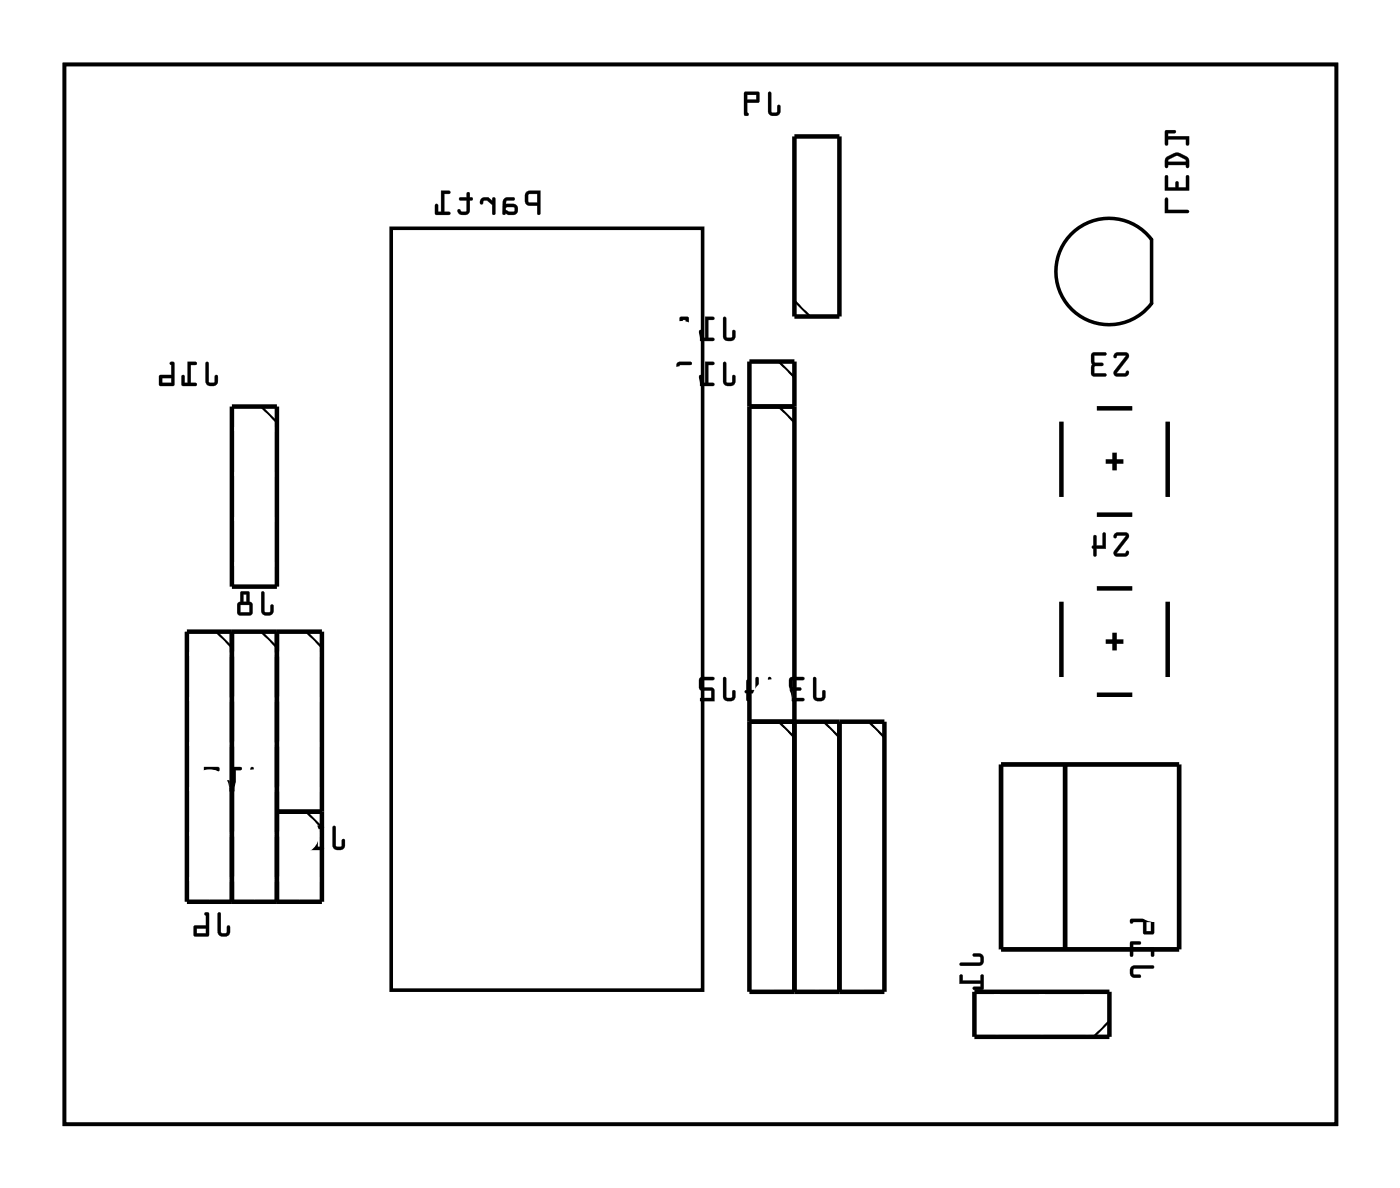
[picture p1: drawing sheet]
<svg xmlns="http://www.w3.org/2000/svg" width="79mm" height="67mm" viewBox="0 0 79 67" stroke-linecap="round" stroke-linejoin="round" font-family="sans-serif">
<path d="M3.6 3.6h71.8v59.8h-71.8zM22.1 12.9h17.6v43h-17.6zM65 13.5a3 3 0 0 0-4.4-.4 3 3 0 0 0 0 4.4 3 3 0 0 0 4.4-.4v-3.6" fill="none" stroke="#000" stroke-width=".2"/>
<g fill="#000">
<path d="M29.7 10.8l-.1 .2 .1 .4 .1 .2h.5v.5h.1l.1-1.3zM29.8 11l.5-.1v.5h-.5zM28.5 11.2l-.1 .9h.6a.31 .31 0 0 0 .2-.3 .31 .31 0 0 0-.2-.3h-.4v-.1v-.1h.4v-.2zM28.6 11.7h.4v.2h-.3l-.2-.1zM27.2 11.2l-.1 .2a.1 .1 0 0 0 .1 .1 .1 .1 0 0 0 .1-.1l.2-.1 .3 .3v.5h.1v-.9h-.1v.1l-.2-.2zM25.9 11.2l.1 .1h.3v.6h-.2l-.2-.1-.1 .1a.35 .35 0 0 0 .4 .3 .35 .35 0 0 0 .3-.3v-.6l.2-.1-.2-.1v-.2h-.2v.2zM24.9 10.8v1.1h-.2v-.3l-.1-.1v.6h.8v-.1l-.3-.1v-1h.3v-.1z"/>
<path d="M29.7 10.8l-.1 .2v.4l.2 .2h.5v.4a.1 .1 0 0 0 .1 .1 .1 .1 0 0 0 .1-.1v-1.2h-.6zM29.7 10.8h.8l-.1 1.3h-.1v-.5h-.5l-.1-.2zM29.8 11l.5-.1v.5h-.5zM29.8 11v.4h.5v-.5zM28.5 11.2l-.1 .8a.09 .09 0 0 0 0 .1 .09 .09 0 0 0 .1-.1l.5 .1a.32 .32 0 0 0 .2-.3 .32 .32 0 0 0-.2-.3h-.4v-.2h.4a.1 .1 0 0 0 .1-.1 .1 .1 0 0 0-.1-.1zM28.5 11.2l.5-.1v.2h-.4v.1l-.1 .1h.5a.31 .31 0 0 1 .2 .3 .31 .31 0 0 1-.2 .3h-.6zM28.6 11.7h.4v.2h-.3l-.2-.1zM28.6 11.7l-.1 .1 .2 .2 .4-.1-.1-.2zM27.2 11.2l-.1 .2a.11 .11 0 0 0 .1 .1 .11 .11 0 0 0 .1-.1l.2-.1 .3 .3v.4a.1 .1 0 0 0 .1 .1 .1 .1 0 0 0 .1-.1v-.8a.1 .1 0 0 0-.1-.1 .1 .1 0 0 0-.1 .1v.1l-.2-.2zM27.2 11.2l.4-.1 .2 .2v-.1h.1v.9h-.1v-.5l-.3-.3h-.2l-.2 .2zM25.9 11.2l.1 .1h.3v.6h-.2l-.2-.1h-.1a.21 .21 0 0 0 .1 .3 .21 .21 0 0 0 .2 0h.3l.1-.1v-.7h.1a.1 .1 0 0 0 .1-.1 .1 .1 0 0 0-.1-.1h-.1v-.2a.1 .1 0 0 0-.1-.1 .1 .1 0 0 0-.1 .1v.2zM25.9 11.2l.5-.1v-.2h.1v.2l.2 .1-.2 .1v.6a.37 .37 0 0 1-.3 .2 .37 .37 0 0 1-.4-.2l.1-.1 .2 .2h.2l.1-.1v-.6h-.4zM24.9 10.8v1.1h-.2v-.3a.1 .1 0 0 0-.1-.1 .1 .1 0 0 0-.1 .1l.1 .5h.7a.1 .1 0 0 0 .1-.1 .1 .1 0 0 0-.1-.1h-.2v-1h.2a.1 .1 0 0 0 .1 0 .1 .1 0 0 0-.1-.1zM24.9 10.8h.5v.1h-.3v1.1h.3v.1h-.8v-.6l.1 .1v.4h.2z"/>
<path d="M40.8 17.9v1.1a.36 .36 0 0 0 .4 .2 .36 .36 0 0 0 .3-.2v-.3l-.1-.1-.1 .1v.3h-.3v-1zM39.8 17.9v1.2h-.2v-.4l-.1-.1v.6h.8v-.1h-.3v-1l.3-.1v-.1zM38.4 17.9v.6l-.2 .1v.5l.2 .1h.5l.2-.1v-.5l-.2-.1v-.6zM38.4 18.6h.5v.5h-.5zM38.5 18.1h.2v.4h-.2z"/>
<path d="M40.8 17.9v1.1a.37 .37 0 0 0 .4 .3 .37 .37 0 0 0 .3-.3v-.3a.1 .1 0 0 0-.1-.1 .1 .1 0 0 0-.1 .1v.3h-.3v-1zM40.8 17.9l.2 .1v1h.3l.1-.4 .1 .1v.3a.35 .35 0 0 1-.3 .2 .35 .35 0 0 1-.4-.2zM39.8 17.9v1.2h-.2v-.4a.1 .1 0 0 0-.1-.1 .1 .1 0 0 0-.1 .1l.1 .5h.7a.1 .1 0 0 0 .1-.1 .1 .1 0 0 0-.1 0h-.2v-1h.2a.1 .1 0 0 0 .1-.1 .1 .1 0 0 0-.1-.1zM39.8 17.9h.5v.1h-.3v1.1h.3v.1h-.8v-.6l.1 .1v.4h.2zM38.4 17.9v.6l-.2 .1v.5l.2 .1h.6l.1-.1v-.5l-.2-.1v-.6zM38.4 17.9h.5v.6l.1 .1v.5l-.1 .1h-.5l-.2-.1v-.5l.2-.1zM38.4 18.6h.5v.5h-.5zM38.4 18.6v.5h.5v-.5zM38.5 18.1h.2v.4h-.2zM38.5 18v.5h.2v-.5z"/>
<path d="M43.4 5.2v1.1a.36 .36 0 0 0 .3 .2 .36 .36 0 0 0 .3-.2v-.3v-.1l-.1 .1-.1 .3h-.3v-1zM42 5.2v1.2l.2 .1 .1-.1h-.1v-.6h.6l.1-.5-.1-.1zM42.2 5.4h.5v.2h-.5z"/>
<path d="M43.4 5.2l-.1 1.1a.37 .37 0 0 0 .4 .3 .37 .37 0 0 0 .4-.3v-.3a.1 .1 0 0 0-.1-.1 .1 .1 0 0 0-.1 .1l-.1 .3h-.2l-.1-1zM43.4 5.2l.1 .1v1h.4l.1-.4v.1v.3a.35 .35 0 0 1-.3 .2 .35 .35 0 0 1-.3-.2zM42 5.2v1.2l.2 .1a.09 .09 0 0 0 .1 0 .09 .09 0 0 0-.1-.1v-.6h.6l.1-.5-.1-.1zM42 5.2h.8l.1 .1-.1 .5h-.6v.6h.1l-.1 .1-.2-.1zM42.2 5.4h.5v.2h-.5zM42.2 5.3v.3h.5v-.3z"/>
<path d="M65.8 11.2v.8h1.3l-.1-.2h-1.1v-.6zM65.8 9.9v.9h1.3v-.9l-.2 .1v.6h-.4v-.3l-.1-.1v.1l-.1 .3h-.4v-.7zM65.8 8.9v.5v.1l.1-.2h1l.1 .2h.1v-.6a.8 .8 0 0 0-1.2-.1zM65.9 9l.5-.2 .5 .2v.1h-1zM65.8 7.4v.8h.1v-.3h1v.3h.2v-.5h-1.2v-.2h.4l.1-.1z"/>
<path d="M65.8 11.2l-.1 .8h1.3a.1 .1 0 0 0 .1-.1 .1 .1 0 0 0-.1-.1h-1.1v-.6zM65.8 11.2h.1v.7h1.1l.1 .1h-1.3zM65.8 9.9l-.1 .9h1.4v-.8a.1 .1 0 0 0-.1-.1 .1 .1 0 0 0-.1 .1v.6h-.4v-.3a.1 .1 0 0 0-.1-.1 .1 .1 0 0 0-.1 .1v.3h-.4v-.7zM65.8 9.9h.1v.7h.5v-.3v-.1l.1 .1v.3h.4v-.6l.2-.1v.9h-1.3zM65.8 8.9l-.1 .5a.1 .1 0 0 0 .1 .1 .1 .1 0 0 0 .1-.1v-.1h1v.1a.1 .1 0 0 0 .1 .1 .1 .1 0 0 0 .1-.1v-.5l-.5-.3h-.3zM65.8 8.9l.5-.2h.3l.5 .2v.5h-.1l-.1-.1h-1v.1l-.1 .1v-.4zM65.9 9l.5-.2 .5 .2v.1h-1zM65.9 9v.1h1v-.1l-.4-.2zM65.8 7.4l-.1 .7a.1 .1 0 0 0 .1 .1 .1 .1 0 0 0 .1-.1v-.2h1v.2a.1 .1 0 0 0 .1 .1 .1 .1 0 0 0 .1-.1v-.4h-1.2v-.2h.4a.1 .1 0 0 0 .1-.1 .1 .1 0 0 0-.1-.1zM65.8 7.4h.6l-.1 .1h-.4v.2h1.2v.5h-.1l-.1-.3h-1v.3h-.1z"/>
<path d="M3.6 3.6v59.8h71.8v-59.8zM3.6 3.6h71.8v59.8h-71.8z"/>
<path d="M11.6 20.4v1.1a.36 .36 0 0 0 .4 .3 .36 .36 0 0 0 .3-.3v-.3h-.1h-.1v.4l-.3-.1v-1zM10.6 20.4v1.2h-.2v-.4h-.1v.5l.8 .1v-.2h-.3v-1h.3v-.1zM9.6 20.4l.1 .8h-.7v.6l.8-.1v-1.2v-.1zM9.2 21.3h.5v.3h-.5z"/>
<path d="M11.6 20.4v1.1a.37 .37 0 0 0 .4 .3 .37 .37 0 0 0 .3-.3v-.3a.1 .1 0 0 0-.1-.1 .1 .1 0 0 0-.1 .1v.4h-.3v-1.1zM11.6 20.4l.2 .1v1.1h.3l.1-.4h.1v.3a.35 .35 0 0 1-.3 .3 .35 .35 0 0 1-.4-.3zM10.6 20.4v1.2h-.2v-.4a.1 .1 0 0 0-.1-.1 .1 .1 0 0 0-.1 .1l.1 .6h.7a.1 .1 0 0 0 .1-.1 .1 .1 0 0 0-.1-.1h-.2v-1h.2a.1 .1 0 0 0 .1-.1 .1 .1 0 0 0-.1-.1zM10.6 20.4l.5 .1v.1h-.3v1h.3v.2l-.8-.1v-.5h.1v.4h.2zM9.6 20.4l.1 .8h-.7v.6l.8-.1 .1-1.2-.1-.1zM9.6 20.4l.2 .1v1.2l-.8 .1v-.6h.7zM9.2 21.3h.5v.3h-.5zM9.1 21.3v.3h.6v-.3z"/>
<path d="M14.8 33.4l-.1 1.1a.36 .36 0 0 0 .4 .2 .36 .36 0 0 0 .3-.2v-.3v-.1l-.1 .1-.1 .3h-.3v-1zM13.6 33.4v.6l-.2 .1v.5l.2 .1h.5l.2-.2v-.4l-.2-.1v-.6zM13.6 34.1h.5v.4h-.5zM13.7 33.5h.2v.5h-.2z"/>
<path d="M14.8 33.4l-.1 1.1a.37 .37 0 0 0 .4 .2 .37 .37 0 0 0 .4-.2v-.3a.1 .1 0 0 0-.1-.1 .1 .1 0 0 0-.1 .1l-.1 .3h-.2l-.1-1zM14.8 33.4l.1 .1v1h.3l.2-.4v.1v.3a.35 .35 0 0 1-.3 .2 .35 .35 0 0 1-.3-.2zM13.6 33.4v.6l-.2 .1v.5l.2 .1h.6l.1-.2v-.4l-.2-.1v-.6zM13.6 33.4h.5v.6l.1 .1v.4l-.1 .2h-.5l-.2-.1v-.5l.2-.1zM13.6 34.1h.5v.4h-.5zM13.6 34.1v.5h.5v-.5zM13.7 33.5h.2v.5h-.2zM13.7 33.5v.5h.2v-.5z"/>
<path d="M40.8 38.2v1.1a.36 .36 0 0 0 .4 .3 .36 .36 0 0 0 .3-.3v-.3l-.1-.1-.1 .1v.4l-.3-.1v-1zM39.5 38.2v.7l.1 .1h.5v.4h-.6v.1l.8 .1v-.8h-.7v-.4h.6l.1-.1z"/>
<path d="M40.8 20.4v1.1a.36 .36 0 0 0 .4 .3 .36 .36 0 0 0 .3-.3v-.3h-.1h-.1v.4l-.3-.1v-1zM39.8 20.4v1.2h-.2v-.4h-.1v.5l.8 .1v-.2h-.3v-1h.3v-.1zM38.2 20.5v.6l.2 .1h.5v.4h-.6l-.1 .1 .9 .1-.1-.7-.6-.1v-.4h.6v-.1z"/>
<path d="M40.8 38.2v1.1a.37 .37 0 0 0 .4 .3 .37 .37 0 0 0 .3-.3v-.3a.1 .1 0 0 0-.1-.1 .1 .1 0 0 0-.1 .1v.3h-.3v-1zM40.8 38.2l.2 .1v1l.3 .1 .1-.5 .1 .1v.3a.35 .35 0 0 1-.3 .3 .35 .35 0 0 1-.4-.3zM39.5 38.2v.7l.6 .1v.4h-.6a.1 .1 0 0 0-.1 .1 .1 .1 0 0 0 .1 .1h.8v-.8h-.7v-.4h.6a.1 .1 0 0 0 .1-.1 .1 .1 0 0 0-.1-.1zM39.5 38.3h.8l-.1 .1h-.6v.4h.7v.8l-.8-.1v-.1h.7v-.4h-.6l-.1-.1z"/>
<path d="M40.8 20.4v1.1a.37 .37 0 0 0 .4 .3 .37 .37 0 0 0 .3-.3v-.3a.1 .1 0 0 0-.1-.1 .1 .1 0 0 0-.1 .1v.4h-.3v-1.1zM40.8 20.4l.2 .1v1.1h.3l.1-.4h.1v.3a.35 .35 0 0 1-.3 .3 .35 .35 0 0 1-.4-.3zM39.8 20.4v1.2h-.2v-.4a.1 .1 0 0 0-.1-.1 .1 .1 0 0 0-.1 .1l.1 .6h.7a.1 .1 0 0 0 .1-.1 .1 .1 0 0 0-.1-.1h-.2v-1h.2a.1 .1 0 0 0 .1-.1 .1 .1 0 0 0-.1-.1zM39.8 20.4l.5 .1v.1h-.3v1h.3v.2l-.8-.1v-.5h.1v.4h.2zM38.2 20.5v.6l.7 .1v.4h-.6a.1 .1 0 0 0-.1 .1 .1 .1 0 0 0 .1 .1h.8l-.1-.7-.6-.1v-.4h.6a.1 .1 0 0 0 .1-.1 .1 .1 0 0 0-.1-.1zM38.2 20.5h.8v.1h-.6v.4l.6 .1 .1 .7-.9-.1 .1-.1h.6v-.4h-.5l-.2-.1z"/>
<path d="M43.4 38.2v1.1a.36 .36 0 0 0 .3 .3 .36 .36 0 0 0 .3-.3v-.3v-.1l-.1 .1-.1 .4-.3-.1v-1zM42.2 38.4l-.1 .5-.1 .1 .2 .6 .1-.1v-.4h.5v-.8v-.1l-.1 .1-.1 .6h-.3v-.5z"/>
<path d="M43.4 38.2l-.1 1.1a.37 .37 0 0 0 .4 .3 .37 .37 0 0 0 .4-.3v-.3a.1 .1 0 0 0-.1-.1 .1 .1 0 0 0-.1 .1l-.1 .3h-.2l-.1-1zM43.4 38.2l.1 .1v1l.4 .1 .1-.5v.1v.3a.35 .35 0 0 1-.3 .3 .35 .35 0 0 1-.3-.3zM42.1 38.4v.5a.09 .09 0 0 0-.1 .1 .09 .09 0 0 0 .1 .1v.4a.1 .1 0 0 0 .1 .1 .1 .1 0 0 0 .1-.1v-.4h.5v-.8a.1 .1 0 0 0-.1-.1 .1 .1 0 0 0-.1 .1v.6h-.3v-.5zM42.2 38.4h.1v.5h.4v-.6l.1-.1v.1v.8h-.5v.4h-.1l-.2-.5 .1-.1z"/>
<path d="M45.9 38.2v1.1a.36 .36 0 0 0 .3 .3 .36 .36 0 0 0 .4-.3v-.3l-.1-.1-.1 .1v.4l-.3-.1v-1zM44.6 38.2l-.1 1.2 .2 .2h.7v-.2h-.7v-.4h.5v-.1v-.1h-.5v-.4h.6l.1-.1z"/>
<path d="M45.9 38.2v1.1a.37 .37 0 0 0 .3 .3 .37 .37 0 0 0 .4-.3v-.3a.1 .1 0 0 0-.1-.1 .1 .1 0 0 0-.1 .1v.3h-.3v-1zM45.9 38.2l.2 .1v1l.3 .1 .1-.5 .1 .1v.3a.35 .35 0 0 1-.4 .3 .35 .35 0 0 1-.3-.3zM44.6 38.2l-.1 1.3 .2 .1h.6a.1 .1 0 0 0 .1-.1 .1 .1 0 0 0-.1-.1h-.6v-.4h.4a.1 .1 0 0 0 .1-.1 .1 .1 0 0 0-.1-.1h-.4v-.4h.6a.1 .1 0 0 0 .1-.1 .1 .1 0 0 0-.1-.1zM44.6 38.3h.8l-.1 .1h-.6v.4h.5v.1l-.5 .1v.4h.6v.1h-.6l-.1-.1z"/>
<path d="M62.9 19.9v.2v.1l.2-.1h.4l-.6 .8v.2l.2 .1h.5l.1-.1v-.2l-.2 .2-.5-.1 .7-.8v-.2l-.2-.1zM61.6 19.9v1.2l.2 .1h.6v-.1h-.6v-.4l.4-.1h.1l-.1-.1-.4-.1v-.3h.6v-.2z"/>
<path d="M62.9 30.1v.2v.1l.2-.2h.4l-.6 .9v.2l.2 .1h.5l.1-.1v-.2l-.2 .1h-.5l.7-.8v-.2l-.2-.2zM61.7 30.2v.6l-.1 .1 .2 .5 .1-.1v-.3h.5v-.9v-.1l-.2 .1v.7h-.3v-.6z"/>
<path d="M62.9 19.9l-.1 .2a.13 .13 0 0 0 .2 .1 .13 .13 0 0 0 .1-.1h.4l-.6 .8a.21 .21 0 0 0 0 .2 .21 .21 0 0 0 .2 .2l.5-.1 .1-.2a.13 .13 0 0 0-.1-.1 .13 .13 0 0 0-.1 .2l-.5-.1 .7-.8a.21 .21 0 0 0-.2-.3zM62.9 20l.6-.1a.2 .2 0 0 1 .2 .3l-.7 .8 .5 .1 .2-.2-.1 .3h-.6l-.1-.2 .7-.9-.5-.1-.2 .2zM61.6 19.9v1.2l.2 .2h.6a.1 .1 0 0 0 .1-.1 .1 .1 0 0 0-.1-.1h-.6v-.4h.4a.1 .1 0 0 0 .1-.1 .1 .1 0 0 0-.1-.1l-.4-.1v-.3h.6a.1 .1 0 0 0 .1-.1 .1 .1 0 0 0-.1-.1zM61.6 19.9h.8v.1h-.6v.5h.4l.1 .1h-.1l-.4 .1v.4h.6v.1h-.6l-.2-.1z"/>
<path d="M62.9 30.1l-.1 .2a.13 .13 0 0 0 .2 .1 .13 .13 0 0 0 .1-.2h.4l-.6 .9a.21 .21 0 0 0 0 .2 .21 .21 0 0 0 .2 .1h.5l.1-.2a.13 .13 0 0 0-.1-.1 .13 .13 0 0 0-.1 .1h-.5l.7-.8a.22 .22 0 0 0-.2-.4zM62.9 30.1l.6-.1a.22 .22 0 0 1 .2 .4l-.7 .8h.5l.2-.1-.1 .2-.6 .1-.1-.3 .7-.9h-.5l-.2 .2zM61.7 30.2v.6a.09 .09 0 0 0-.1 .1 .09 .09 0 0 0 .1 .1v.3a.1 .1 0 0 0 .1 .1 .1 .1 0 0 0 .1-.1v-.3h.5v-.9a.1 .1 0 0 0-.1-.1 .1 .1 0 0 0-.1 .1v.7h-.3v-.6zM61.7 30.2h.2v.6h.3l.1-.7h.1v.9l-.5-.1v.4l-.1 .1-.2-.5 .1-.1z"/>
<path d="M12.3 51.5v1.1a.36 .36 0 0 0 .3 .2 .36 .36 0 0 0 .4-.2v-.3l-.1-.1-.1 .1v.3h-.3v-1zM11.6 51.5v.7h-.6v.6h.8v-1.2l-.1-.1zM11.1 52.4h.5v.3h-.5z"/>
<path d="M12.3 51.5v1.1a.37 .37 0 0 0 .3 .3 .37 .37 0 0 0 .4-.3v-.3a.1 .1 0 0 0-.1-.1 .1 .1 0 0 0-.1 .1v.3h-.3v-1zM12.3 51.5l.2 .1v1h.3l.1-.4 .1 .1v.3a.35 .35 0 0 1-.4 .2 .35 .35 0 0 1-.3-.2zM11.6 51.5v.7h-.6v.6h.8v-1.2v-.1zM11.6 51.5l.2 .1v1.2h-.8v-.6h.6zM11.1 52.4h.5v.3h-.5zM11.1 52.4v.3h.5v-.3z"/>
<path d="M14.2 43.3l-.1 1.1a.36 .36 0 0 0 .4 .2 .36 .36 0 0 0 .3-.2v-.3v-.1l-.1 .1-.1 .3h-.3v-1zM13.1 43.3v1.2h-.1v-.4l-.2-.1v.6h.8v-.1h-.3v-1l.3-.1v-.1zM11.5 43.3v.5l.4 .3v.5h.1v-.5l-.3-.3v-.3h.5h.1l.1-.2z"/>
<path d="M14.2 43.3l-.1 1.1a.37 .37 0 0 0 .4 .3 .37 .37 0 0 0 .3-.3v-.3a.1 .1 0 0 0 0-.1 .1 .1 0 0 0-.1 .1l-.1 .3h-.2l-.1-1zM14.2 43.3l.1 .1v1h.3l.2-.4v.1v.3a.35 .35 0 0 1-.3 .2 .35 .35 0 0 1-.3-.2zM13.1 43.3v1.2h-.1v-.4a.1 .1 0 0 0-.1-.1 .1 .1 0 0 0-.1 .1v.5h.8a.1 .1 0 0 0 .1-.1 .1 .1 0 0 0-.1 0h-.3v-1h.3a.1 .1 0 0 0 .1-.1 .1 .1 0 0 0-.1-.1zM13.1 43.3h.5v.1h-.3v1.1h.3v.1h-.8v-.6l.1 .1 .1 .4h.1zM11.5 43.3v.5l.4 .3v.4a.1 .1 0 0 0 .1 .1 .1 .1 0 0 0 0-.1v-.4l-.3-.3v-.3h.5h.1l.1-.2zM11.5 43.3h.9l-.1 .2-.1-.1h-.5v.4l.3 .3v.5h-.1v-.5l-.4-.3z"/>
<path d="M18.8 46.6v1.1a.36 .36 0 0 0 .3 .3 .36 .36 0 0 0 .4-.3v-.3l-.1-.1-.1 .1v.4l-.3-.1-.1-1zM17.8 46.6v1.2h-.2v-.4l-.1-.1-.1 .6 .8 .1v-.2h-.3v-1h.3l.1-.2zM16.3 46.8v.5l-.1 .1 .2 .6v-.1l.1-.4h.5v-.8l-.1-.1h-.1v.7h-.3l-.1-.5z"/>
<path d="M18.8 46.6v1.1a.37 .37 0 0 0 .3 .3 .37 .37 0 0 0 .4-.3v-.3a.1 .1 0 0 0-.1-.1 .1 .1 0 0 0-.1 .1v.3h-.3v-1zM18.8 46.6l.1 .1v1l.4 .1 .1-.5 .1 .1v.3a.35 .35 0 0 1-.4 .3 .35 .35 0 0 1-.3-.3zM17.8 46.6v1.2h-.2v-.4a.1 .1 0 0 0-.1-.1 .1 .1 0 0 0-.1 .1v.5l.8 .1a.1 .1 0 0 0 .1-.1 .1 .1 0 0 0-.1-.1h-.3v-1h.3a.1 .1 0 0 0 .1-.1 .1 .1 0 0 0-.1-.1zM17.8 46.6l.5 .1-.1 .1h-.3v1h.3v.1h-.8l.1-.5h.1v.4h.2zM16.3 46.8v.5a.09 .09 0 0 0-.1 .1 .09 .09 0 0 0 .1 .1v.4a.1 .1 0 0 0 .1 .1 .1 .1 0 0 0 .1-.1v-.4h.5v-.8a.1 .1 0 0 0-.1-.1 .1 .1 0 0 0-.1 .1v.6h-.3v-.5zM16.3 46.8h.1v.5h.4v-.6l.1-.1 .1 .1v.8h-.6v.4l-.2-.5 .1-.1z"/>
<path d="M54.2 54.3v.2h1.1a.36 .36 0 0 0 .2-.4 .36 .36 0 0 0-.2-.3h-.3l-.1 .1 .1 .1h.3v.3zM54.2 55v.5h1.1v.2h-.3l-.1 .1h.6v-.8h-.1l-.1 .3h-1v-.3z"/>
<path d="M54.2 54.3v.2h1.1a.37 .37 0 0 0 .2-.4 .37 .37 0 0 0-.2-.3h-.3a.1 .1 0 0 0-.1 .1 .1 .1 0 0 0 .1 .1h.3v.3zM54.2 54.3h1.1v-.3l-.4-.1 .1-.1h.3a.35 .35 0 0 1 .2 .3 .35 .35 0 0 1-.2 .4h-1.1zM54.2 55v.5h1.1v.2h-.3a.1 .1 0 0 0-.1 .1 .1 .1 0 0 0 .1 .1l.5-.1v-.7a.1 .1 0 0 0-.1-.1 .1 .1 0 0 0-.1 .1v.2h-1v-.3zM54.2 55h.1v.3h1.1v-.3h.1v.8h-.6l.1-.1h.4v-.2h-1.2z"/>
<path d="M63.9 54.5l-.1 .5 .2 .2h.3l.1-.1-.1-.1h-.3v-.3l1.1-.1v-.1h-1.1zM63.8 53.1v.9l.2-.1v-.3h1v.3h.1v-.4h-1.1v-.2h.3l.1-.1zM63.8 51.9v.2l.2-.1h.5l.1 .7h.5v-.8zM64.7 52h.3v.5h-.3z"/>
<path d="M63.9 54.5l-.1 .2 .1 .4 .4 .1a.1 .1 0 0 0 .1-.1 .1 .1 0 0 0-.1-.1h-.3v-.3h1.1a.1 .1 0 0 0 .1-.1 .1 .1 0 0 0-.1-.1h-1.1zM63.9 54.6l.1-.1h1.1v.1h-1.1v.4l.4 .1-.1 .1h-.3l-.2-.2zM63.8 53.1v.8a.1 .1 0 0 0 .1 .1 .1 .1 0 0 0 .1-.1v-.3h1v.3a.1 .1 0 0 0 .1 .1 .1 .1 0 0 0 .1-.1v-.4h-1.2v-.2h.3a.1 .1 0 0 0 .1-.1 .1 .1 0 0 0-.1-.1zM63.8 53.1l.6 .1-.1 .1h-.4v.2h1.2v.4h-.1v-.3h-1.1v.3l-.1 .1zM63.8 51.9v.1a.09 .09 0 0 0 .1 .1 .09 .09 0 0 0 .1-.1h.5l.1 .7h.5v-.9zM63.8 51.9h1.3v.8h-.5l-.1-.7h-.6l-.1 .1zM64.7 52h.3v.5h-.3zM64.7 52v.5h.3v-.5z"/>
</g>
<path d="M56.5 43.1h10.1v10.5h-10.1zM60.1 43.1v10.5" fill="none" stroke="#000" stroke-width=".26"/>
<g fill="none" stroke="#000" stroke-width=".25">
<path d="M44.8 7.7h2.6v10.2h-2.6zM10.6 35.6h7.6v15.3h-7.6zM13.1 35.6v15.3M13.1 22.9h2.5v10.2h-2.5zM15.6 35.6v15.3M42.3 22.9h2.5M59.9 23.8v4.2M59.9 33.9v4.3M61.9 23h2M61.9 29h2M61.9 33.2h2M61.9 39.2h2"/>
<path d="M62.4 26h1M62.4 36.2h1M62.9 25.5v1M62.9 35.7v1M65.9 23.8v4.2M65.9 33.9v4.3M15.6 45.8h2.6M42.3 40.7h7.6v15.3h-7.6v-35.6h2.5v35.6M47.4 40.7v15.3M55 56h7.6v2.5h-7.6z"/>
</g>
<path d="M44.8 17l.9 .9M12.2 35.6l.9 .9M14.7 35.6l.9 .9M14.7 22.9l.9 .9M17.3 35.6l.9 .9M44 22.9l.8 .9M44 20.4l.8 .9M17.3 45.8l.9 .9M44 40.7l.8 .9M46.5 40.7l.9 .9M49 40.7l.9 .9M62.6 57.6l-.9 .9" fill="none" stroke="#000" stroke-width=".13"/>
<circle cx="38.5" cy="16.6" r=".67" fill="#fff"/>
<circle cx="38.5" cy="16.6" r=".67" fill="none" stroke="#fff" stroke-width=".69" stroke-linecap="butt"/>
<path d="M37.8 15.9h1.4v1.4h-1.4z" fill="#fff"/>
<path d="M37.8 15.9h1.4v1.4h-1.4z" fill="none" stroke="#fff" stroke-width=".69" stroke-linecap="butt"/>
<circle cx="38.5" cy="19.1" r=".67" fill="#fff"/>
<circle cx="38.5" cy="19.1" r=".67" fill="none" stroke="#fff" stroke-width=".69" stroke-linecap="butt"/>
<circle cx="38.5" cy="21.7" r=".67" fill="#fff"/>
<circle cx="38.5" cy="21.7" r=".67" fill="none" stroke="#fff" stroke-width=".69" stroke-linecap="butt"/>
<circle cx="38.5" cy="24.2" r=".67" fill="#fff"/>
<circle cx="38.5" cy="24.2" r=".67" fill="none" stroke="#fff" stroke-width=".69" stroke-linecap="butt"/>
<circle cx="38.5" cy="26.7" r=".67" fill="#fff"/>
<circle cx="38.5" cy="26.7" r=".67" fill="none" stroke="#fff" stroke-width=".69" stroke-linecap="butt"/>
<circle cx="38.5" cy="29.3" r=".67" fill="#fff"/>
<circle cx="38.5" cy="29.3" r=".67" fill="none" stroke="#fff" stroke-width=".69" stroke-linecap="butt"/>
<circle cx="38.5" cy="31.8" r=".67" fill="#fff"/>
<circle cx="38.5" cy="31.8" r=".67" fill="none" stroke="#fff" stroke-width=".69" stroke-linecap="butt"/>
<circle cx="38.5" cy="34.4" r=".67" fill="#fff"/>
<circle cx="38.5" cy="34.4" r=".67" fill="none" stroke="#fff" stroke-width=".69" stroke-linecap="butt"/>
<circle cx="38.5" cy="36.9" r=".67" fill="#fff"/>
<circle cx="38.5" cy="36.9" r=".67" fill="none" stroke="#fff" stroke-width=".69" stroke-linecap="butt"/>
<circle cx="38.5" cy="39.4" r=".67" fill="#fff"/>
<circle cx="38.5" cy="39.4" r=".67" fill="none" stroke="#fff" stroke-width=".69" stroke-linecap="butt"/>
<circle cx="38.5" cy="42" r=".67" fill="#fff"/>
<circle cx="38.5" cy="42" r=".67" fill="none" stroke="#fff" stroke-width=".69" stroke-linecap="butt"/>
<circle cx="38.5" cy="44.5" r=".67" fill="#fff"/>
<circle cx="38.5" cy="44.5" r=".67" fill="none" stroke="#fff" stroke-width=".69" stroke-linecap="butt"/>
<circle cx="38.5" cy="47.1" r=".67" fill="#fff"/>
<circle cx="38.5" cy="47.1" r=".67" fill="none" stroke="#fff" stroke-width=".69" stroke-linecap="butt"/>
<circle cx="38.5" cy="49.6" r=".67" fill="#fff"/>
<circle cx="38.5" cy="49.6" r=".67" fill="none" stroke="#fff" stroke-width=".69" stroke-linecap="butt"/>
<circle cx="38.5" cy="52.1" r=".67" fill="#fff"/>
<circle cx="38.5" cy="52.1" r=".67" fill="none" stroke="#fff" stroke-width=".69" stroke-linecap="butt"/>
<circle cx="23.3" cy="16.6" r=".67" fill="#fff"/>
<circle cx="23.3" cy="16.6" r=".67" fill="none" stroke="#fff" stroke-width=".69" stroke-linecap="butt"/>
<circle cx="23.3" cy="19.1" r=".67" fill="#fff"/>
<circle cx="23.3" cy="19.1" r=".67" fill="none" stroke="#fff" stroke-width=".69" stroke-linecap="butt"/>
<circle cx="23.3" cy="21.7" r=".67" fill="#fff"/>
<circle cx="23.3" cy="21.7" r=".67" fill="none" stroke="#fff" stroke-width=".69" stroke-linecap="butt"/>
<circle cx="23.3" cy="24.2" r=".67" fill="#fff"/>
<circle cx="23.3" cy="24.2" r=".67" fill="none" stroke="#fff" stroke-width=".69" stroke-linecap="butt"/>
<circle cx="23.3" cy="26.7" r=".67" fill="#fff"/>
<circle cx="23.3" cy="26.7" r=".67" fill="none" stroke="#fff" stroke-width=".69" stroke-linecap="butt"/>
<circle cx="23.3" cy="29.3" r=".67" fill="#fff"/>
<circle cx="23.3" cy="29.3" r=".67" fill="none" stroke="#fff" stroke-width=".69" stroke-linecap="butt"/>
<circle cx="23.3" cy="31.8" r=".67" fill="#fff"/>
<circle cx="23.3" cy="31.8" r=".67" fill="none" stroke="#fff" stroke-width=".69" stroke-linecap="butt"/>
<circle cx="23.3" cy="34.4" r=".67" fill="#fff"/>
<circle cx="23.3" cy="34.4" r=".67" fill="none" stroke="#fff" stroke-width=".69" stroke-linecap="butt"/>
<circle cx="23.3" cy="36.9" r=".67" fill="#fff"/>
<circle cx="23.3" cy="36.9" r=".67" fill="none" stroke="#fff" stroke-width=".69" stroke-linecap="butt"/>
<circle cx="23.3" cy="39.4" r=".67" fill="#fff"/>
<circle cx="23.3" cy="39.4" r=".67" fill="none" stroke="#fff" stroke-width=".69" stroke-linecap="butt"/>
<circle cx="23.3" cy="42" r=".67" fill="#fff"/>
<circle cx="23.3" cy="42" r=".67" fill="none" stroke="#fff" stroke-width=".69" stroke-linecap="butt"/>
<circle cx="23.3" cy="44.5" r=".67" fill="#fff"/>
<circle cx="23.3" cy="44.5" r=".67" fill="none" stroke="#fff" stroke-width=".69" stroke-linecap="butt"/>
<circle cx="23.3" cy="47.1" r=".67" fill="#fff"/>
<circle cx="23.3" cy="47.1" r=".67" fill="none" stroke="#fff" stroke-width=".69" stroke-linecap="butt"/>
<circle cx="23.3" cy="49.6" r=".67" fill="#fff"/>
<circle cx="23.3" cy="49.6" r=".67" fill="none" stroke="#fff" stroke-width=".69" stroke-linecap="butt"/>
<circle cx="23.3" cy="52.1" r=".67" fill="#fff"/>
<circle cx="23.3" cy="52.1" r=".67" fill="none" stroke="#fff" stroke-width=".69" stroke-linecap="butt"/>
<path d="M64.4 45h1.5v1.6h-1.5z" fill="#fff"/>
<path d="M64.4 45h1.5v1.6h-1.5z" fill="none" stroke="#fff" stroke-width=".76" stroke-linecap="butt"/>
<circle cx="65.2" cy="45.8" r=".76" fill="#fff"/>
<circle cx="65.2" cy="45.8" r=".76" fill="none" stroke="#fff" stroke-width=".76" stroke-linecap="butt"/>
<circle cx="65.2" cy="50.9" r=".76" fill="#fff"/>
<circle cx="65.2" cy="50.9" r=".76" fill="none" stroke="#fff" stroke-width=".76" stroke-linecap="butt"/>
<circle cx="48.7" cy="42" r=".74" fill="#fff"/>
<circle cx="48.7" cy="42" r=".74" fill="none" stroke="#fff" stroke-width=".76" stroke-linecap="butt"/>
<circle cx="48.7" cy="44.5" r=".74" fill="#fff"/>
<circle cx="48.7" cy="44.5" r=".74" fill="none" stroke="#fff" stroke-width=".76" stroke-linecap="butt"/>
<circle cx="48.7" cy="47.1" r=".74" fill="#fff"/>
<circle cx="48.7" cy="47.1" r=".74" fill="none" stroke="#fff" stroke-width=".76" stroke-linecap="butt"/>
<circle cx="48.7" cy="49.6" r=".74" fill="#fff"/>
<circle cx="48.7" cy="49.6" r=".74" fill="none" stroke="#fff" stroke-width=".76" stroke-linecap="butt"/>
<circle cx="48.7" cy="52.1" r=".74" fill="#fff"/>
<circle cx="48.7" cy="52.1" r=".74" fill="none" stroke="#fff" stroke-width=".76" stroke-linecap="butt"/>
<circle cx="48.7" cy="54.7" r=".74" fill="#fff"/>
<circle cx="48.7" cy="54.7" r=".74" fill="none" stroke="#fff" stroke-width=".76" stroke-linecap="butt"/>
<circle cx="46.1" cy="42" r=".74" fill="#fff"/>
<circle cx="46.1" cy="42" r=".74" fill="none" stroke="#fff" stroke-width=".76" stroke-linecap="butt"/>
<circle cx="46.1" cy="44.5" r=".74" fill="#fff"/>
<circle cx="46.1" cy="44.5" r=".74" fill="none" stroke="#fff" stroke-width=".76" stroke-linecap="butt"/>
<circle cx="46.1" cy="47.1" r=".74" fill="#fff"/>
<circle cx="46.1" cy="47.1" r=".74" fill="none" stroke="#fff" stroke-width=".76" stroke-linecap="butt"/>
<circle cx="46.1" cy="49.6" r=".74" fill="#fff"/>
<circle cx="46.1" cy="49.6" r=".74" fill="none" stroke="#fff" stroke-width=".76" stroke-linecap="butt"/>
<circle cx="46.1" cy="52.1" r=".74" fill="#fff"/>
<circle cx="46.1" cy="52.1" r=".74" fill="none" stroke="#fff" stroke-width=".76" stroke-linecap="butt"/>
<circle cx="46.1" cy="54.7" r=".74" fill="#fff"/>
<circle cx="46.1" cy="54.7" r=".74" fill="none" stroke="#fff" stroke-width=".76" stroke-linecap="butt"/>
<circle cx="43.6" cy="42" r=".74" fill="#fff"/>
<circle cx="43.6" cy="42" r=".74" fill="none" stroke="#fff" stroke-width=".76" stroke-linecap="butt"/>
<circle cx="43.6" cy="44.5" r=".74" fill="#fff"/>
<circle cx="43.6" cy="44.5" r=".74" fill="none" stroke="#fff" stroke-width=".76" stroke-linecap="butt"/>
<circle cx="43.6" cy="47.1" r=".74" fill="#fff"/>
<circle cx="43.6" cy="47.1" r=".74" fill="none" stroke="#fff" stroke-width=".76" stroke-linecap="butt"/>
<circle cx="43.6" cy="49.6" r=".74" fill="#fff"/>
<circle cx="43.6" cy="49.6" r=".74" fill="none" stroke="#fff" stroke-width=".76" stroke-linecap="butt"/>
<circle cx="43.6" cy="52.1" r=".74" fill="#fff"/>
<circle cx="43.6" cy="52.1" r=".74" fill="none" stroke="#fff" stroke-width=".76" stroke-linecap="butt"/>
<circle cx="43.6" cy="54.7" r=".74" fill="#fff"/>
<circle cx="43.6" cy="54.7" r=".74" fill="none" stroke="#fff" stroke-width=".76" stroke-linecap="butt"/>
<circle cx="14.4" cy="36.9" r=".74" fill="#fff"/>
<circle cx="14.4" cy="36.9" r=".74" fill="none" stroke="#fff" stroke-width=".76" stroke-linecap="butt"/>
<circle cx="14.4" cy="39.4" r=".74" fill="#fff"/>
<circle cx="14.4" cy="39.4" r=".74" fill="none" stroke="#fff" stroke-width=".76" stroke-linecap="butt"/>
<circle cx="14.4" cy="42" r=".74" fill="#fff"/>
<circle cx="14.4" cy="42" r=".74" fill="none" stroke="#fff" stroke-width=".76" stroke-linecap="butt"/>
<circle cx="14.4" cy="44.5" r=".74" fill="#fff"/>
<circle cx="14.4" cy="44.5" r=".74" fill="none" stroke="#fff" stroke-width=".76" stroke-linecap="butt"/>
<circle cx="14.4" cy="47.1" r=".74" fill="#fff"/>
<circle cx="14.4" cy="47.1" r=".74" fill="none" stroke="#fff" stroke-width=".76" stroke-linecap="butt"/>
<circle cx="14.4" cy="49.6" r=".74" fill="#fff"/>
<circle cx="14.4" cy="49.6" r=".74" fill="none" stroke="#fff" stroke-width=".76" stroke-linecap="butt"/>
<circle cx="11.8" cy="36.9" r=".74" fill="#fff"/>
<circle cx="11.8" cy="36.9" r=".74" fill="none" stroke="#fff" stroke-width=".76" stroke-linecap="butt"/>
<circle cx="11.8" cy="39.4" r=".74" fill="#fff"/>
<circle cx="11.8" cy="39.4" r=".74" fill="none" stroke="#fff" stroke-width=".76" stroke-linecap="butt"/>
<circle cx="11.8" cy="42" r=".74" fill="#fff"/>
<circle cx="11.8" cy="42" r=".74" fill="none" stroke="#fff" stroke-width=".76" stroke-linecap="butt"/>
<circle cx="11.8" cy="44.5" r=".74" fill="#fff"/>
<circle cx="11.8" cy="44.5" r=".74" fill="none" stroke="#fff" stroke-width=".76" stroke-linecap="butt"/>
<circle cx="11.8" cy="47.1" r=".74" fill="#fff"/>
<circle cx="11.8" cy="47.1" r=".74" fill="none" stroke="#fff" stroke-width=".76" stroke-linecap="butt"/>
<circle cx="11.8" cy="49.6" r=".74" fill="#fff"/>
<circle cx="11.8" cy="49.6" r=".74" fill="none" stroke="#fff" stroke-width=".76" stroke-linecap="butt"/>
<circle cx="60.7" cy="22.8" r=".7" fill="#fff"/>
<circle cx="60.7" cy="22.8" r=".7" fill="none" stroke="#fff" stroke-width=".76" stroke-linecap="butt"/>
<circle cx="60.7" cy="29.3" r=".7" fill="#fff"/>
<circle cx="60.7" cy="29.3" r=".7" fill="none" stroke="#fff" stroke-width=".76" stroke-linecap="butt"/>
<circle cx="65.2" cy="22.8" r=".7" fill="#fff"/>
<circle cx="65.2" cy="22.8" r=".7" fill="none" stroke="#fff" stroke-width=".76" stroke-linecap="butt"/>
<circle cx="65.2" cy="29.3" r=".7" fill="#fff"/>
<circle cx="65.2" cy="29.3" r=".7" fill="none" stroke="#fff" stroke-width=".76" stroke-linecap="butt"/>
<circle cx="60.7" cy="32.9" r=".7" fill="#fff"/>
<circle cx="60.7" cy="32.9" r=".7" fill="none" stroke="#fff" stroke-width=".76" stroke-linecap="butt"/>
<circle cx="60.7" cy="39.4" r=".7" fill="#fff"/>
<circle cx="60.7" cy="39.4" r=".7" fill="none" stroke="#fff" stroke-width=".76" stroke-linecap="butt"/>
<circle cx="65.2" cy="32.9" r=".7" fill="#fff"/>
<circle cx="65.2" cy="32.9" r=".7" fill="none" stroke="#fff" stroke-width=".76" stroke-linecap="butt"/>
<circle cx="65.2" cy="39.4" r=".7" fill="#fff"/>
<circle cx="65.2" cy="39.4" r=".7" fill="none" stroke="#fff" stroke-width=".76" stroke-linecap="butt"/>
<circle cx="61.4" cy="15.3" r=".6" fill="#fff"/>
<circle cx="61.4" cy="15.3" r=".6" fill="none" stroke="#fff" stroke-width=".65" stroke-linecap="butt"/>
<path d="M60.8 14.7h1.2v1.2h-1.2z" fill="#fff"/>
<path d="M60.8 14.7h1.2v1.2h-1.2z" fill="none" stroke="#fff" stroke-width=".65" stroke-linecap="butt"/>
<circle cx="63.9" cy="15.3" r=".6" fill="#fff"/>
<circle cx="63.9" cy="15.3" r=".6" fill="none" stroke="#fff" stroke-width=".65" stroke-linecap="butt"/>
<circle cx="43.6" cy="24.2" r=".74" fill="#fff"/>
<circle cx="43.6" cy="24.2" r=".74" fill="none" stroke="#fff" stroke-width=".76" stroke-linecap="butt"/>
<circle cx="43.6" cy="26.7" r=".74" fill="#fff"/>
<circle cx="43.6" cy="26.7" r=".74" fill="none" stroke="#fff" stroke-width=".76" stroke-linecap="butt"/>
<circle cx="43.6" cy="29.3" r=".74" fill="#fff"/>
<circle cx="43.6" cy="29.3" r=".74" fill="none" stroke="#fff" stroke-width=".76" stroke-linecap="butt"/>
<circle cx="43.6" cy="31.8" r=".74" fill="#fff"/>
<circle cx="43.6" cy="31.8" r=".74" fill="none" stroke="#fff" stroke-width=".76" stroke-linecap="butt"/>
<circle cx="43.6" cy="34.4" r=".74" fill="#fff"/>
<circle cx="43.6" cy="34.4" r=".74" fill="none" stroke="#fff" stroke-width=".76" stroke-linecap="butt"/>
<circle cx="43.6" cy="36.9" r=".74" fill="#fff"/>
<circle cx="43.6" cy="36.9" r=".74" fill="none" stroke="#fff" stroke-width=".76" stroke-linecap="butt"/>
<circle cx="43.6" cy="39.4" r=".74" fill="#fff"/>
<circle cx="43.6" cy="39.4" r=".74" fill="none" stroke="#fff" stroke-width=".76" stroke-linecap="butt"/>
<circle cx="46.1" cy="16.6" r=".74" fill="#fff"/>
<circle cx="46.1" cy="16.6" r=".74" fill="none" stroke="#fff" stroke-width=".76" stroke-linecap="butt"/>
<circle cx="46.1" cy="14" r=".74" fill="#fff"/>
<circle cx="46.1" cy="14" r=".74" fill="none" stroke="#fff" stroke-width=".76" stroke-linecap="butt"/>
<circle cx="46.1" cy="11.5" r=".74" fill="#fff"/>
<circle cx="46.1" cy="11.5" r=".74" fill="none" stroke="#fff" stroke-width=".76" stroke-linecap="butt"/>
<circle cx="46.1" cy="9" r=".74" fill="#fff"/>
<circle cx="46.1" cy="9" r=".74" fill="none" stroke="#fff" stroke-width=".76" stroke-linecap="butt"/>
<circle cx="16.9" cy="36.9" r=".74" fill="#fff"/>
<circle cx="16.9" cy="36.9" r=".74" fill="none" stroke="#fff" stroke-width=".76" stroke-linecap="butt"/>
<circle cx="16.9" cy="39.4" r=".74" fill="#fff"/>
<circle cx="16.9" cy="39.4" r=".74" fill="none" stroke="#fff" stroke-width=".76" stroke-linecap="butt"/>
<circle cx="16.9" cy="42" r=".74" fill="#fff"/>
<circle cx="16.9" cy="42" r=".74" fill="none" stroke="#fff" stroke-width=".76" stroke-linecap="butt"/>
<circle cx="16.9" cy="44.5" r=".74" fill="#fff"/>
<circle cx="16.9" cy="44.5" r=".74" fill="none" stroke="#fff" stroke-width=".76" stroke-linecap="butt"/>
<circle cx="14.4" cy="24.2" r=".74" fill="#fff"/>
<circle cx="14.4" cy="24.2" r=".74" fill="none" stroke="#fff" stroke-width=".76" stroke-linecap="butt"/>
<circle cx="14.4" cy="26.7" r=".74" fill="#fff"/>
<circle cx="14.4" cy="26.7" r=".74" fill="none" stroke="#fff" stroke-width=".76" stroke-linecap="butt"/>
<circle cx="14.4" cy="29.3" r=".74" fill="#fff"/>
<circle cx="14.4" cy="29.3" r=".74" fill="none" stroke="#fff" stroke-width=".76" stroke-linecap="butt"/>
<circle cx="14.4" cy="31.8" r=".74" fill="#fff"/>
<circle cx="14.4" cy="31.8" r=".74" fill="none" stroke="#fff" stroke-width=".76" stroke-linecap="butt"/>
<circle cx="16.9" cy="47.1" r=".74" fill="#fff"/>
<circle cx="16.9" cy="47.1" r=".74" fill="none" stroke="#fff" stroke-width=".76" stroke-linecap="butt"/>
<circle cx="16.9" cy="49.6" r=".74" fill="#fff"/>
<circle cx="16.9" cy="49.6" r=".74" fill="none" stroke="#fff" stroke-width=".76" stroke-linecap="butt"/>
<circle cx="43.6" cy="21.7" r=".74" fill="#fff"/>
<circle cx="43.6" cy="21.7" r=".74" fill="none" stroke="#fff" stroke-width=".76" stroke-linecap="butt"/>
<circle cx="61.4" cy="57.2" r=".74" fill="#fff"/>
<circle cx="61.4" cy="57.2" r=".74" fill="none" stroke="#fff" stroke-width=".76" stroke-linecap="butt"/>
<circle cx="58.8" cy="57.2" r=".74" fill="#fff"/>
<circle cx="58.8" cy="57.2" r=".74" fill="none" stroke="#fff" stroke-width=".76" stroke-linecap="butt"/>
<circle cx="56.3" cy="57.2" r=".74" fill="#fff"/>
<circle cx="56.3" cy="57.2" r=".74" fill="none" stroke="#fff" stroke-width=".76" stroke-linecap="butt"/>
<circle cx="9.3" cy="56" r="1.6" fill="#fff"/>
<circle cx="9.3" cy="56" r="1.6" fill="none" stroke="#fff" stroke-width=".25"/>
<circle cx="70.2" cy="56" r="1.6" fill="#fff"/>
<circle cx="70.2" cy="56" r="1.6" fill="none" stroke="#fff" stroke-width=".25"/>
<circle cx="9.3" cy="7.7" r="1.6" fill="#fff"/>
<circle cx="9.3" cy="7.7" r="1.6" fill="none" stroke="#fff" stroke-width=".25"/>
<circle cx="70.2" cy="7.7" r="1.6" fill="#fff"/>
<circle cx="70.2" cy="7.7" r="1.6" fill="none" stroke="#fff" stroke-width=".25"/>
</svg>
